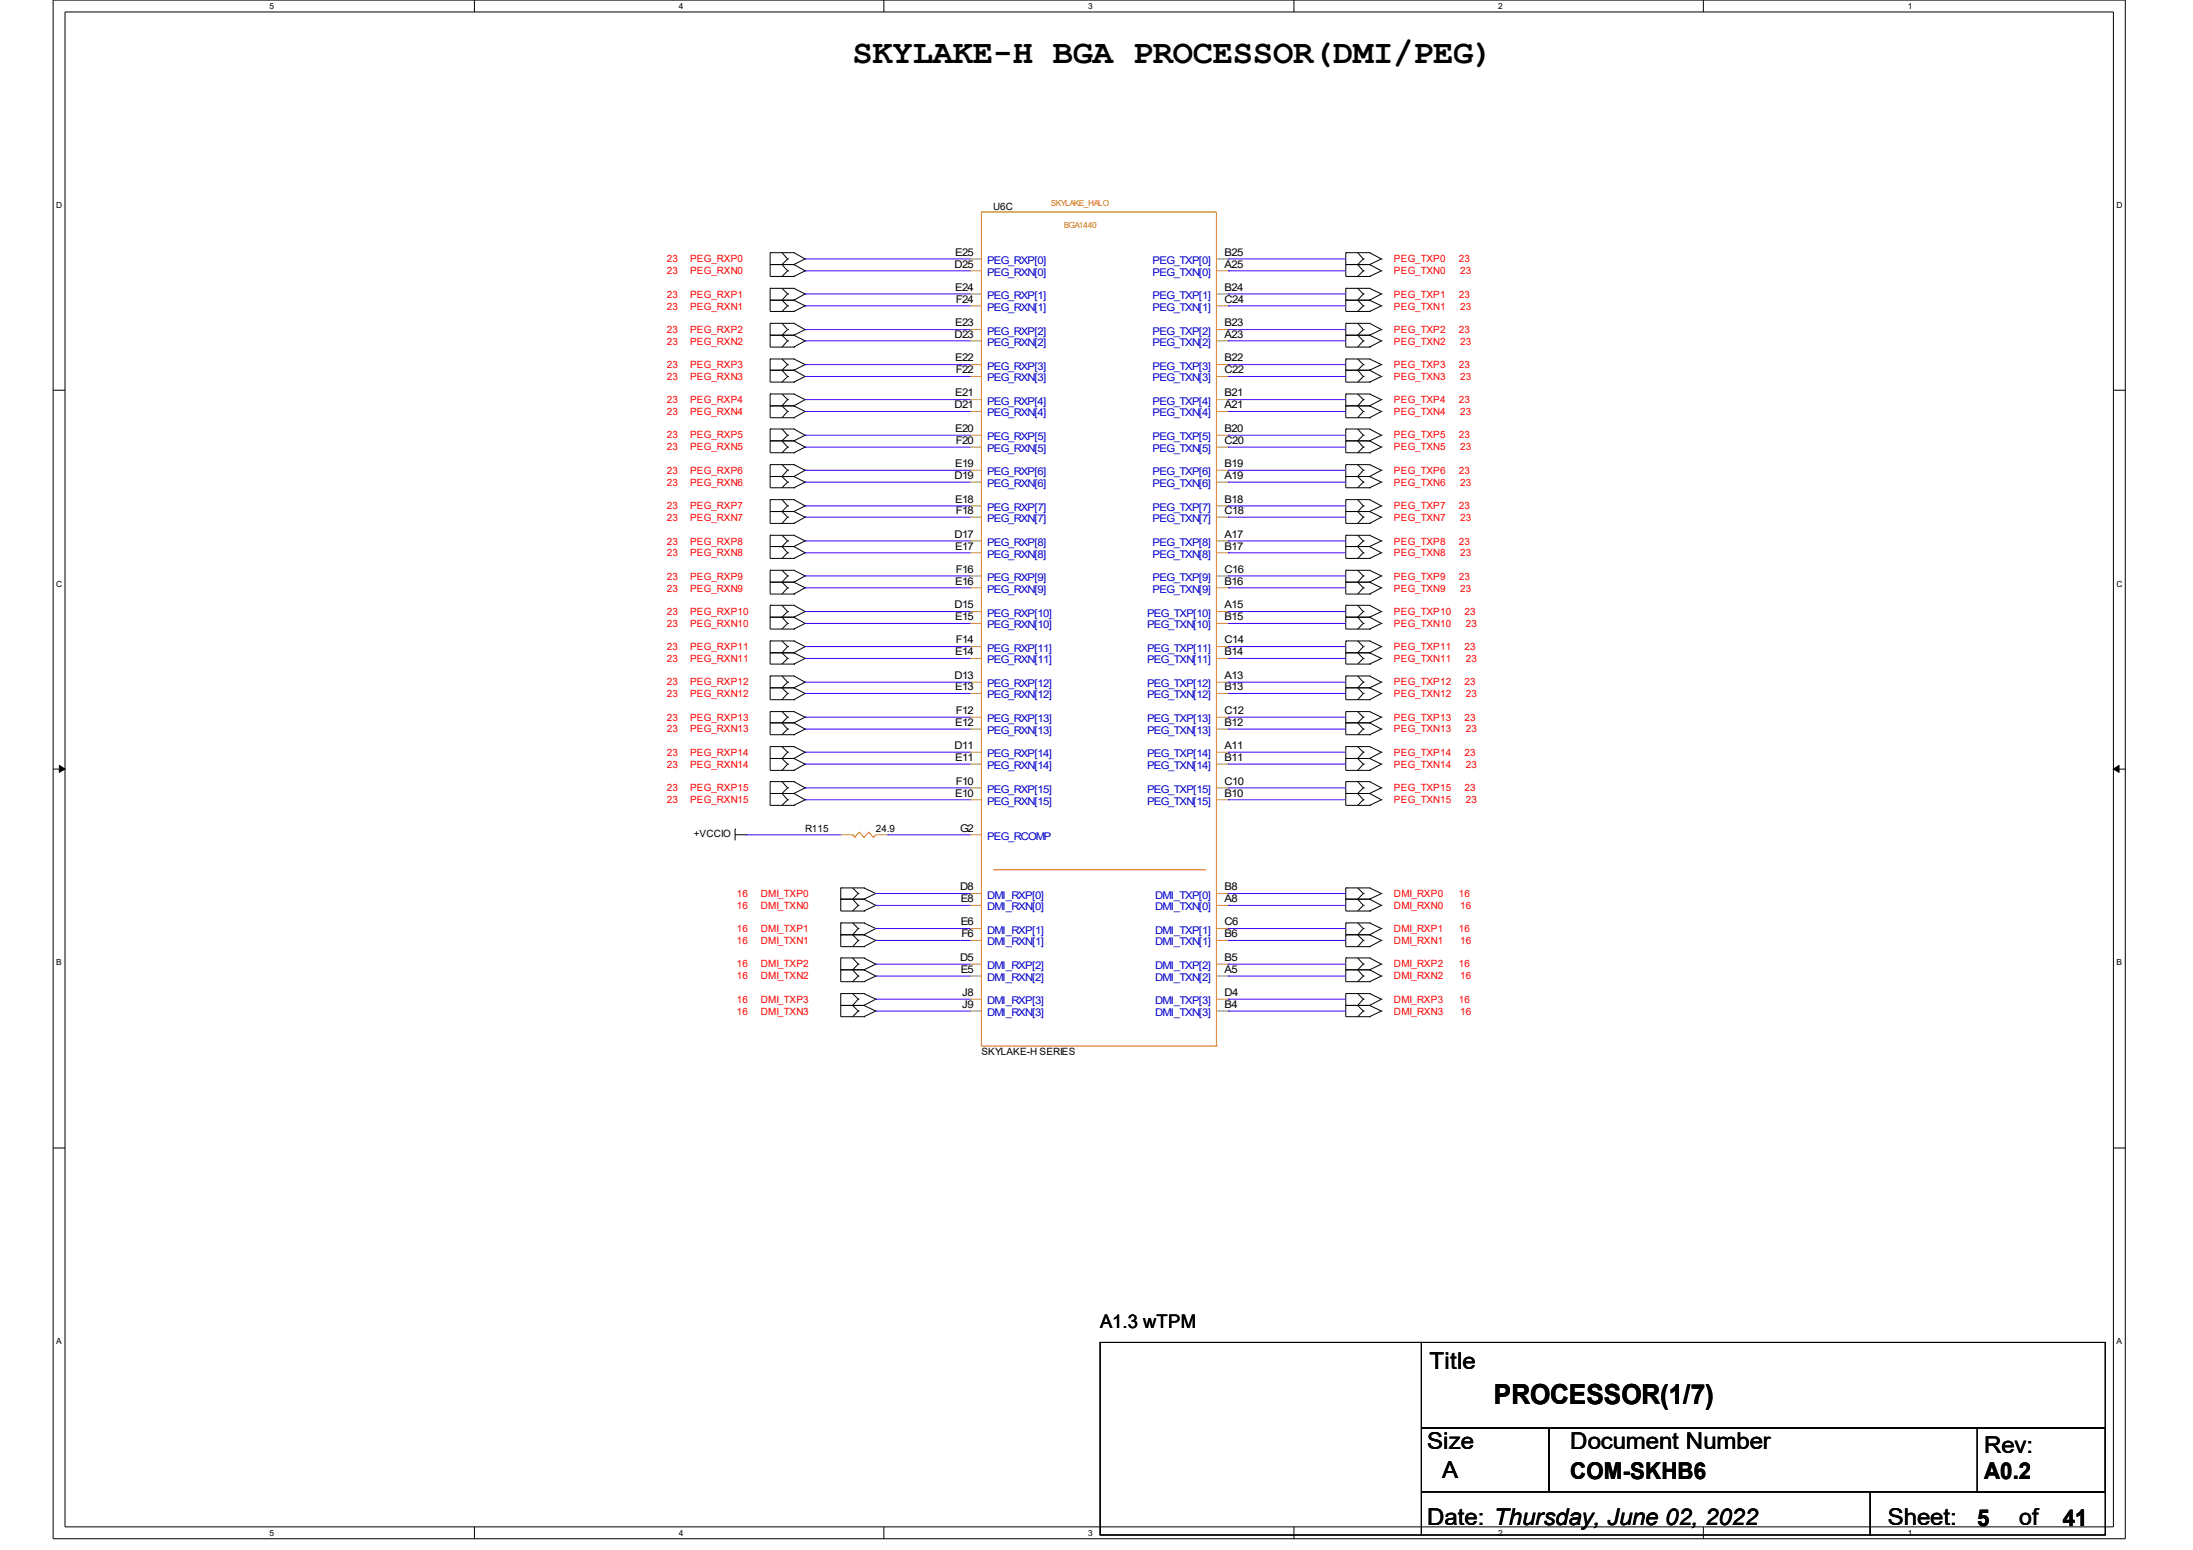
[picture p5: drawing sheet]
<svg xmlns="http://www.w3.org/2000/svg" width="297mm" height="210mm" viewBox="0 0 297 210" stroke-linecap="round" stroke-linejoin="round" font-family="sans-serif">
<defs><g id="words">
<text font-size="4.6" x="115.5" y="8.6">SKYLAKE-H BGA PROCESSOR(DMI/PEG)</text>
<text font-size="3.7" x="202.4" y="190.1">PROCESSOR(1/7)</text>
<g font-size="3.1">
<text x="193.6" y="185.3">Title</text>
<text x="193.3" y="196.3">Size</text>
<text x="212.7" y="196.3">Document Number</text>
<text x="268.7" y="196.8">Rev:</text>
<text x="195.3" y="200.2">A</text>
<text x="212.7" y="200.3">COM-SKHB6</text>
<text x="268.7" y="200.3">A0.2</text>
<text x="193.3" y="206.5">Date: Thursday, June 02, 2022</text>
<text x="255.7" y="206.5">Sheet:</text>
<text x="267.8" y="206.6">5</text>
<text x="273.5" y="206.5">of</text>
<text x="279.4" y="206.6">41</text>
</g>
<text font-size="2.5" x="149" y="179.8">A1.3 wTPM</text>
<g font-size="1.4">
<text x="134.5" y="28.4">U6C</text>
<text x="129.4" y="34.6">E25</text>
<text x="165.9" y="34.6">B25</text>
<text x="129.3" y="36.3">D25</text>
<text x="129.4" y="39.4">E24</text>
<text x="129.5" y="41">F24</text>
<text x="165.9" y="36.3">A25</text>
<text x="165.9" y="39.4">B24</text>
<text x="165.9" y="41">C24</text>
<text x="129.3" y="45.7">D23</text>
<text x="129.4" y="44.2">E23</text>
<text x="165.9" y="45.7">A23</text>
<text x="165.9" y="44.2">B23</text>
<text x="129.4" y="49">E22</text>
<text x="129.4" y="53.7">E21</text>
<text x="129.5" y="50.6">F22</text>
<text x="165.9" y="50.6">C22</text>
<text x="165.9" y="49">B22</text>
<text x="165.9" y="53.7">B21</text>
<text x="129.3" y="55.3">D21</text>
<text x="129.4" y="58.5">E20</text>
<text x="165.9" y="55.3">A21</text>
<text x="165.9" y="58.5">B20</text>
<text x="129.3" y="64.9">D19</text>
<text x="129.4" y="63.3">E19</text>
<text x="129.5" y="60.1">F20</text>
<text x="165.9" y="60.1">C20</text>
<text x="165.9" y="64.9">A19</text>
<text x="165.9" y="63.3">B19</text>
<text x="129.4" y="68.1">E18</text>
<text x="129.5" y="69.6">F18</text>
<text x="165.9" y="68.1">B18</text>
<text x="165.9" y="69.6">C18</text>
<text x="129.3" y="72.8">D17</text>
<text x="129.4" y="74.4">E17</text>
<text x="129.5" y="77.6">F16</text>
<text x="165.9" y="72.8">A17</text>
<text x="165.9" y="77.6">C16</text>
<text x="165.9" y="74.4">B17</text>
<text x="129.3" y="82.4">D15</text>
<text x="129.4" y="79.2">E16</text>
<text x="165.9" y="82.4">A15</text>
<text x="165.9" y="79.2">B16</text>
<text x="129.4" y="84">E15</text>
<text x="129.4" y="88.7">E14</text>
<text x="129.5" y="87.1">F14</text>
<text x="165.9" y="84">B15</text>
<text x="165.9" y="87.1">C14</text>
<text x="165.9" y="88.7">B14</text>
<text x="129.3" y="92">D13</text>
<text x="129.4" y="93.5">E13</text>
<text x="165.9" y="93.5">B13</text>
<text x="165.9" y="92">A13</text>
<text x="129.3" y="101.4">D11</text>
<text x="129.4" y="98.3">E12</text>
<text x="129.5" y="96.7">F12</text>
<text x="165.9" y="98.3">B12</text>
<text x="165.9" y="96.7">C12</text>
<text x="165.9" y="101.4">A11</text>
<text x="129.4" y="107.9">E10</text>
<text x="129.4" y="103.1">E11</text>
<text x="129.5" y="106.3">F10</text>
<text x="165.9" y="103.1">B11</text>
<text x="165.9" y="106.3">C10</text>
<text x="165.9" y="107.9">B10</text>
<text x="94" y="113.4">+VCCIO</text>
<text x="109.1" y="112.7">R115</text>
<text x="118.6" y="112.7">24.9</text>
<text x="130" y="112.6">G2</text>
<text x="130" y="120.6">D8</text>
<text x="130.1" y="125.3">E6</text>
<text x="130.1" y="122.2">E8</text>
<text x="165.9" y="125.3">C6</text>
<text x="165.9" y="122.2">A8</text>
<text x="165.9" y="120.6">B8</text>
<text x="130" y="130.1">D5</text>
<text x="130.1" y="131.8">E5</text>
<text x="130.2" y="126.9">F6</text>
<text x="165.9" y="131.8">A5</text>
<text x="165.9" y="130.1">B5</text>
<text x="165.9" y="126.9">B6</text>
<text x="130.3" y="134.9">J8</text>
<text x="130.3" y="136.5">J9</text>
<text x="165.9" y="136.5">B4</text>
<text x="165.9" y="134.9">D4</text>
<text x="132.9" y="142.9">SKYLAKE-H SERIES</text>
</g>
<g font-size="1.4" fill="#f00">
<text x="90.3" y="35.5">23</text>
<text x="93.5" y="35.5">PEG_RXP0</text>
<text x="188.8" y="35.5">PEG_TXP0</text>
<text x="197.6" y="35.5">23</text>
<text x="90.3" y="37.1">23</text>
<text x="90.3" y="40.3">23</text>
<text x="90.3" y="41.9">23</text>
<text x="93.5" y="37.1">PEG_RXN0</text>
<text x="93.5" y="40.3">PEG_RXP1</text>
<text x="93.5" y="41.9">PEG_RXN1</text>
<text x="188.8" y="37.1">PEG_TXN0</text>
<text x="188.8" y="40.3">PEG_TXP1</text>
<text x="188.8" y="41.9">PEG_TXN1</text>
<text x="197.6" y="40.3">23</text>
<text x="197.8" y="37.1">23</text>
<text x="197.8" y="41.9">23</text>
<text x="90.3" y="45.1">23</text>
<text x="90.3" y="46.7">23</text>
<text x="93.5" y="45.1">PEG_RXP2</text>
<text x="93.5" y="46.7">PEG_RXN2</text>
<text x="188.8" y="45.1">PEG_TXP2</text>
<text x="188.8" y="46.7">PEG_TXN2</text>
<text x="197.6" y="45.1">23</text>
<text x="197.8" y="46.7">23</text>
<text x="90.3" y="49.9">23</text>
<text x="90.3" y="51.4">23</text>
<text x="93.5" y="49.9">PEG_RXP3</text>
<text x="93.5" y="51.4">PEG_RXN3</text>
<text x="188.8" y="49.9">PEG_TXP3</text>
<text x="188.8" y="51.4">PEG_TXN3</text>
<text x="197.6" y="49.9">23</text>
<text x="197.8" y="51.4">23</text>
<text x="90.3" y="54.6">23</text>
<text x="90.3" y="56.2">23</text>
<text x="90.3" y="59.4">23</text>
<text x="93.5" y="54.6">PEG_RXP4</text>
<text x="93.5" y="56.2">PEG_RXN4</text>
<text x="93.5" y="59.4">PEG_RXP5</text>
<text x="188.8" y="54.6">PEG_TXP4</text>
<text x="188.8" y="56.2">PEG_TXN4</text>
<text x="188.8" y="59.4">PEG_TXP5</text>
<text x="197.6" y="54.6">23</text>
<text x="197.6" y="59.4">23</text>
<text x="197.8" y="56.2">23</text>
<text x="90.3" y="61">23</text>
<text x="90.3" y="64.2">23</text>
<text x="90.3" y="65.8">23</text>
<text x="93.5" y="61">PEG_RXN5</text>
<text x="93.5" y="64.2">PEG_RXP6</text>
<text x="93.5" y="65.8">PEG_RXN6</text>
<text x="188.8" y="61">PEG_TXN5</text>
<text x="188.8" y="64.2">PEG_TXP6</text>
<text x="188.8" y="65.8">PEG_TXN6</text>
<text x="197.6" y="64.2">23</text>
<text x="197.8" y="61">23</text>
<text x="197.8" y="65.8">23</text>
<text x="90.3" y="68.9">23</text>
<text x="90.3" y="70.5">23</text>
<text x="93.5" y="68.9">PEG_RXP7</text>
<text x="93.5" y="70.5">PEG_RXN7</text>
<text x="188.8" y="68.9">PEG_TXP7</text>
<text x="188.8" y="70.5">PEG_TXN7</text>
<text x="197.6" y="68.9">23</text>
<text x="197.8" y="70.5">23</text>
<text x="90.3" y="73.8">23</text>
<text x="90.3" y="75.3">23</text>
<text x="93.5" y="73.8">PEG_RXP8</text>
<text x="93.5" y="75.3">PEG_RXN8</text>
<text x="188.8" y="73.8">PEG_TXP8</text>
<text x="188.8" y="75.3">PEG_TXN8</text>
<text x="197.6" y="73.8">23</text>
<text x="197.8" y="75.3">23</text>
<text x="90.3" y="78.5">23</text>
<text x="90.3" y="80.1">23</text>
<text x="90.3" y="83.2">23</text>
<text x="93.5" y="78.5">PEG_RXP9</text>
<text x="93.5" y="80.1">PEG_RXN9</text>
<text x="93.5" y="83.2">PEG_RXP10</text>
<text x="188.8" y="78.5">PEG_TXP9</text>
<text x="188.8" y="80.1">PEG_TXN9</text>
<text x="188.8" y="83.2">PEG_TXP10</text>
<text x="197.6" y="78.5">23</text>
<text x="197.8" y="80.1">23</text>
<text x="198.4" y="83.2">23</text>
<text x="90.3" y="84.9">23</text>
<text x="90.3" y="88.1">23</text>
<text x="90.3" y="89.7">23</text>
<text x="93.5" y="84.9">PEG_RXN10</text>
<text x="93.5" y="88.1">PEG_RXP11</text>
<text x="93.5" y="89.7">PEG_RXN11</text>
<text x="188.8" y="84.9">PEG_TXN10</text>
<text x="188.8" y="88.1">PEG_TXP11</text>
<text x="188.8" y="89.7">PEG_TXN11</text>
<text x="198.4" y="88.1">23</text>
<text x="198.5" y="84.9">23</text>
<text x="198.5" y="89.7">23</text>
<text x="90.3" y="92.8">23</text>
<text x="90.3" y="94.4">23</text>
<text x="93.5" y="92.8">PEG_RXP12</text>
<text x="93.5" y="94.4">PEG_RXN12</text>
<text x="188.8" y="92.8">PEG_TXP12</text>
<text x="188.8" y="94.4">PEG_TXN12</text>
<text x="198.4" y="92.8">23</text>
<text x="198.5" y="94.4">23</text>
<text x="90.3" y="97.6">23</text>
<text x="90.3" y="99.2">23</text>
<text x="93.5" y="97.6">PEG_RXP13</text>
<text x="93.5" y="99.2">PEG_RXN13</text>
<text x="188.8" y="97.6">PEG_TXP13</text>
<text x="188.8" y="99.2">PEG_TXN13</text>
<text x="198.4" y="97.6">23</text>
<text x="198.5" y="99.2">23</text>
<text x="90.3" y="102.4">23</text>
<text x="90.3" y="104">23</text>
<text x="90.3" y="107.1">23</text>
<text x="93.5" y="102.4">PEG_RXP14</text>
<text x="93.5" y="104">PEG_RXN14</text>
<text x="93.5" y="107.1">PEG_RXP15</text>
<text x="188.8" y="102.4">PEG_TXP14</text>
<text x="188.8" y="104">PEG_TXN14</text>
<text x="188.8" y="107.1">PEG_TXP15</text>
<text x="198.4" y="102.4">23</text>
<text x="198.4" y="107.1">23</text>
<text x="198.5" y="104">23</text>
<text x="90.3" y="108.7">23</text>
<text x="93.5" y="108.7">PEG_RXN15</text>
<text x="188.8" y="108.7">PEG_TXN15</text>
<text x="198.5" y="108.7">23</text>
<text x="99.8" y="123">16</text>
<text x="99.8" y="121.5">16</text>
<text x="103" y="123">DMI_TXN0</text>
<text x="103" y="121.5">DMI_TXP0</text>
<text x="188.8" y="121.5">DMI_RXP0</text>
<text x="188.8" y="123">DMI_RXN0</text>
<text x="197.6" y="121.5">16</text>
<text x="197.8" y="123">16</text>
<text x="99.8" y="127.9">16</text>
<text x="99.8" y="126.3">16</text>
<text x="99.8" y="131">16</text>
<text x="103" y="127.9">DMI_TXN1</text>
<text x="103" y="126.3">DMI_TXP1</text>
<text x="103" y="131">DMI_TXP2</text>
<text x="188.8" y="126.3">DMI_RXP1</text>
<text x="188.8" y="127.9">DMI_RXN1</text>
<text x="188.8" y="131">DMI_RXP2</text>
<text x="197.6" y="126.3">16</text>
<text x="197.6" y="131">16</text>
<text x="197.8" y="127.9">16</text>
<text x="99.8" y="132.6">16</text>
<text x="99.8" y="137.4">16</text>
<text x="99.8" y="135.8">16</text>
<text x="103" y="132.6">DMI_TXN2</text>
<text x="103" y="137.4">DMI_TXN3</text>
<text x="103" y="135.8">DMI_TXP3</text>
<text x="188.8" y="132.6">DMI_RXN2</text>
<text x="188.8" y="135.8">DMI_RXP3</text>
<text x="188.8" y="137.4">DMI_RXN3</text>
<text x="197.6" y="135.8">16</text>
<text x="197.8" y="132.6">16</text>
<text x="197.8" y="137.4">16</text>
</g>
<g font-size="1.4" fill="#00c">
<text x="133.7" y="35.7">PEG_RXP[0]</text>
<text x="156.1" y="35.7">PEG_TXP[0]</text>
<text x="133.7" y="37.4">PEG_RXN[0]</text>
<text x="133.7" y="40.5">PEG_RXP[1]</text>
<text x="156.1" y="37.4">PEG_TXN[0]</text>
<text x="156.1" y="40.5">PEG_TXP[1]</text>
<text x="133.7" y="46.8">PEG_RXN[2]</text>
<text x="133.7" y="45.3">PEG_RXP[2]</text>
<text x="133.7" y="42.1">PEG_RXN[1]</text>
<text x="156.1" y="42.1">PEG_TXN[1]</text>
<text x="156.1" y="46.8">PEG_TXN[2]</text>
<text x="156.1" y="45.3">PEG_TXP[2]</text>
<text x="133.7" y="51.7">PEG_RXN[3]</text>
<text x="133.7" y="50.1">PEG_RXP[3]</text>
<text x="156.1" y="51.7">PEG_TXN[3]</text>
<text x="156.1" y="50.1">PEG_TXP[3]</text>
<text x="133.7" y="54.8">PEG_RXP[4]</text>
<text x="133.7" y="56.4">PEG_RXN[4]</text>
<text x="133.7" y="59.6">PEG_RXP[5]</text>
<text x="156.1" y="54.8">PEG_TXP[4]</text>
<text x="156.1" y="56.4">PEG_TXN[4]</text>
<text x="156.1" y="59.6">PEG_TXP[5]</text>
<text x="133.7" y="64.4">PEG_RXP[6]</text>
<text x="133.7" y="61.2">PEG_RXN[5]</text>
<text x="133.7" y="66">PEG_RXN[6]</text>
<text x="156.1" y="61.2">PEG_TXN[5]</text>
<text x="156.1" y="66">PEG_TXN[6]</text>
<text x="156.1" y="64.4">PEG_TXP[6]</text>
<text x="133.7" y="70.7">PEG_RXN[7]</text>
<text x="133.7" y="69.2">PEG_RXP[7]</text>
<text x="156.1" y="69.2">PEG_TXP[7]</text>
<text x="156.1" y="70.7">PEG_TXN[7]</text>
<text x="133.7" y="73.9">PEG_RXP[8]</text>
<text x="133.7" y="75.5">PEG_RXN[8]</text>
<text x="156.1" y="73.9">PEG_TXP[8]</text>
<text x="156.1" y="75.5">PEG_TXN[8]</text>
<text x="133.7" y="83.5">PEG_RXP[10]</text>
<text x="133.7" y="80.3">PEG_RXN[9]</text>
<text x="133.7" y="78.7">PEG_RXP[9]</text>
<text x="155.4" y="83.5">PEG_TXP[10]</text>
<text x="156.1" y="80.3">PEG_TXN[9]</text>
<text x="156.1" y="78.7">PEG_TXP[9]</text>
<text x="133.7" y="85.1">PEG_RXN[10]</text>
<text x="133.7" y="88.2">PEG_RXP[11]</text>
<text x="133.7" y="89.8">PEG_RXN[11]</text>
<text x="155.4" y="85.1">PEG_TXN[10]</text>
<text x="155.4" y="88.2">PEG_TXP[11]</text>
<text x="155.4" y="89.8">PEG_TXN[11]</text>
<text x="133.7" y="93.1">PEG_RXP[12]</text>
<text x="133.7" y="94.6">PEG_RXN[12]</text>
<text x="155.4" y="94.6">PEG_TXN[12]</text>
<text x="155.4" y="93.1">PEG_TXP[12]</text>
<text x="133.7" y="97.8">PEG_RXP[13]</text>
<text x="133.7" y="99.4">PEG_RXN[13]</text>
<text x="155.4" y="99.4">PEG_TXN[13]</text>
<text x="155.4" y="97.8">PEG_TXP[13]</text>
<text x="133.7" y="107.4">PEG_RXP[15]</text>
<text x="133.7" y="102.5">PEG_RXP[14]</text>
<text x="133.7" y="104.2">PEG_RXN[14]</text>
<text x="155.4" y="104.2">PEG_TXN[14]</text>
<text x="155.4" y="102.5">PEG_TXP[14]</text>
<text x="155.4" y="107.4">PEG_TXP[15]</text>
<text x="133.7" y="113.7">PEG_RCOMP</text>
<text x="133.7" y="109">PEG_RXN[15]</text>
<text x="155.4" y="109">PEG_TXN[15]</text>
<text x="133.7" y="121.7">DMI_RXP[0]</text>
<text x="133.7" y="123.3">DMI_RXN[0]</text>
<text x="156.5" y="123.3">DMI_TXN[0]</text>
<text x="156.5" y="121.7">DMI_TXP[0]</text>
<text x="133.7" y="131.2">DMI_RXP[2]</text>
<text x="133.7" y="126.4">DMI_RXP[1]</text>
<text x="133.7" y="128">DMI_RXN[1]</text>
<text x="156.5" y="131.2">DMI_TXP[2]</text>
<text x="156.5" y="126.4">DMI_TXP[1]</text>
<text x="156.5" y="128">DMI_TXN[1]</text>
<text x="133.7" y="136">DMI_RXP[3]</text>
<text x="133.7" y="137.6">DMI_RXN[3]</text>
<text x="133.7" y="132.9">DMI_RXN[2]</text>
<text x="156.5" y="137.6">DMI_TXN[3]</text>
<text x="156.5" y="136">DMI_TXP[3]</text>
<text x="156.5" y="132.9">DMI_TXN[2]</text>
</g>
<g font-size="1.1">
<text x="36.5" y="1.3">5</text>
<text x="91.9" y="1.3">4</text>
<text x="147.4" y="1.3">3</text>
<text x="202.9" y="1.3">2</text>
<text x="258.4" y="1.3">1</text>
<text x="7.6" y="28.2">D</text>
<text x="286.7" y="28.2">D</text>
<text x="7.6" y="79.4">C</text>
<text x="286.7" y="79.4">C</text>
<text x="7.6" y="130.7">B</text>
<text x="286.7" y="130.7">B</text>
<text x="7.6" y="182">A</text>
<text x="286.7" y="182">A</text>
<text x="36.5" y="208">5</text>
<text x="91.9" y="208">4</text>
<text x="147.4" y="208">3</text>
<text x="202.9" y="208">2</text>
<text x="258.4" y="208">1</text>
</g>
<g font-size="1.1" fill="#cc8006">
<text x="142.3" y="28">SKYLAKE_HALO</text>
<text x="144.1" y="30.8">BGA1440</text>
</g>
</g></defs>
<path d="M7.2 0h280.7v208.4h-280.7zM8.8 1.6h277.5v205.2h-277.5z" fill="none" stroke="#000" stroke-width=".14"/>
<g fill="#fff">
<path d="M36.5 .3h.5v1.2h-.5z"/>
<path d="M36.5 207h.5v1.2h-.5z"/>
</g>
<path d="M64.3 0v1.6M64.3 206.8v1.6" fill="none" stroke="#000" stroke-width=".14"/>
<g fill="#fff">
<path d="M91.9 .3h.6v1.2h-.6z"/>
<path d="M91.9 207h.6v1.2h-.6z"/>
</g>
<path d="M119.7 0v1.6M119.7 206.8v1.6" fill="none" stroke="#000" stroke-width=".14"/>
<g fill="#fff">
<path d="M147.4 .3h.5v1.2h-.5z"/>
<path d="M147.4 207h.5v1.2h-.5z"/>
</g>
<path d="M175.3 0v1.6M175.3 206.8v1.6" fill="none" stroke="#000" stroke-width=".14"/>
<g fill="#fff">
<path d="M202.9 .3h.6v1.2h-.6z"/>
<path d="M202.9 207h.6v1.2h-.6z"/>
</g>
<path d="M230.7 0v1.6M230.7 206.8v1.6" fill="none" stroke="#000" stroke-width=".14"/>
<g fill="#fff">
<path d="M258.4 .3h.5v1.2h-.5z"/>
<path d="M258.4 207h.5v1.2h-.5z"/>
<path d="M7.6 27.2h.7v1.2h-.7z"/>
<path d="M286.7 27.2h.7v1.2h-.7z"/>
<path d="M7.6 78.4h.7v1.2h-.7z"/>
<path d="M286.7 78.4h.7v1.2h-.7z"/>
</g>
<path d="M7.2 52.8h1.6M286.3 52.8h1.6" fill="none" stroke="#000" stroke-width=".14"/>
<g fill="#fff">
<path d="M7.6 129.7h.6v1.2h-.6z"/>
<path d="M286.7 129.7h.6v1.2h-.6z"/>
</g>
<path d="M7.2 104.2h1.6M286.3 104.2h1.6" fill="none" stroke="#000" stroke-width=".14"/>
<path d="M8 103.6l.8 .6-.8 .4zM286.3 104.2l.7-.6v1z" fill="#000" stroke="#000" stroke-width=".14"/>
<g fill="#fff">
<path d="M7.6 181h.5v1.2h-.5z"/>
<path d="M286.7 181h.5v1.2h-.5z"/>
</g>
<g fill="none" stroke="#000" stroke-width=".14">
<path d="M104.3 34.2h.1M104.3 35.8h.1M104.3 39h.1M104.3 35.8h3.2M104.3 34.2h3.2M104.3 34.2v3.2h3.2M104.3 39v3.2h3.2M104.3 39h3.2M105.9 34.2l.8 .9M105.9 39l.8 .8M106.7 35.1h.1M106.7 36.7h.1"/>
<path d="M106.7 39.8h.1M106.7 35.1l-.8 .7 .8 .9M106.7 36.7l-.8 .7M106.7 39.8l-.8 .9 .8 .7M107.5 35.8h.1M107.5 34.2h.1M107.5 37.4h.1M107.5 39h.1M107.5 34.2l1.6 .9M107.5 35.8l1.6 .9M107.5 39l1.6 .8M109.1 35.1h.1"/>
<path d="M109.1 36.7h.1M109.1 39.8h.1M109.1 35.1l-1.6 .7M109.1 36.7l-1.6 .7M109.1 39.8l-1.6 .9M182.3 34.2h.1M182.3 35.8h.1M182.3 39h.1M182.3 35.8h3.2M182.3 34.2h3.2M182.3 34.2v3.2h3.2M182.3 39h3.2"/>
<path d="M182.3 39v3.2h3.2M183.9 34.2l.8 .9M183.9 39l.8 .8M184.7 35.1h.1M184.7 36.7h.1M184.7 39.8h.1M184.7 35.1l-.8 .7 .8 .9M184.7 36.7l-.8 .7M184.7 39.8l-.8 .9 .8 .7M185.5 35.8h.1M185.5 34.2h.1M185.5 37.4h.1"/>
<path d="M185.5 39h.1M185.5 34.2l1.6 .9M185.5 35.8l1.6 .9M185.5 39l1.6 .8M187.1 35.1h.1M187.1 36.7h.1M187.1 39.8h.1M187.1 35.1l-1.6 .7M187.1 36.7l-1.6 .7M187.1 39.8l-1.6 .9M104.3 40.7h.1M104.3 43.8h.1"/>
<path d="M104.3 45.4h.1M104.3 48.6h.1M104.3 50.1h.1M104.3 53.4h.1M104.3 55h.1M104.3 58.1h.1M104.3 59.7h.1M104.3 43.8v3.2h3.2M104.3 48.6v3.1h3.2M104.3 53.4v3.2h3.2M104.3 58.1v3.2h3.2M104.3 40.7h3.2"/>
<path d="M104.3 45.4h3.2M104.3 43.8h3.2M104.3 50.1h3.2M104.3 48.6h3.2M104.3 55h3.2M104.3 53.4h3.2M104.3 59.7h3.2M104.3 58.1h3.2M105.9 43.8l.8 .8M105.9 48.6l.8 .8M105.9 53.4l.8 .7M105.9 58.1l.8 .8"/>
<path d="M106.7 41.4h.1M106.7 44.6h.1M106.7 46.2h.1M106.7 49.4h.1M106.7 51h.1M106.7 54.1h.1M106.7 55.7h.1M106.7 58.9h.1M106.7 41.4l-.8 .8M106.7 44.6l-.8 .8 .8 .8M106.7 46.2l-.8 .8M106.7 49.4l-.8 .7 .8 .9"/>
<path d="M106.7 51l-.8 .7M106.7 54.1l-.8 .9 .8 .7M106.7 55.7l-.8 .9M106.7 58.9l-.8 .8 .8 .9M107.5 40.7h.1M107.5 42.2h.1M107.5 45.4h.1M107.5 43.8h.1M107.5 47h.1M107.5 50.1h.1M107.5 48.6h.1M107.5 51.7h.1"/>
<path d="M107.5 55h.1M107.5 53.4h.1M107.5 56.6h.1M107.5 59.7h.1M107.5 58.1h.1M107.5 40.7l1.6 .7M107.5 43.8l1.6 .8M107.5 45.4l1.6 .8M107.5 48.6l1.6 .8M107.5 50.1l1.6 .9M107.5 53.4l1.6 .7M107.5 55l1.6 .7"/>
<path d="M107.5 58.1l1.6 .8M107.5 59.7l1.6 .9M109.1 41.4h.1M109.1 44.6h.1M109.1 46.2h.1M109.1 49.4h.1M109.1 51h.1M109.1 54.1h.1M109.1 55.7h.1M109.1 58.9h.1M109.1 41.4l-1.6 .8M109.1 44.6l-1.6 .8"/>
<path d="M109.1 46.2l-1.6 .8M109.1 49.4l-1.6 .7M109.1 51l-1.6 .7M109.1 54.1l-1.6 .9M109.1 55.7l-1.6 .9M109.1 58.9l-1.6 .8M182.3 40.7h.1M182.3 43.8h.1M182.3 45.4h.1M182.3 48.6h.1M182.3 50.1h.1M182.3 53.4h.1"/>
<path d="M182.3 55h.1M182.3 58.1h.1M182.3 59.7h.1M182.3 40.7h3.2M182.3 45.4h3.2M182.3 43.8h3.2M182.3 43.8v3.2h3.2M182.3 50.1h3.2M182.3 48.6h3.2M182.3 48.6v3.1h3.2M182.3 55h3.2M182.3 53.4h3.2"/>
<path d="M182.3 53.4v3.2h3.2M182.3 59.7h3.2M182.3 58.1h3.2M182.3 58.1v3.2h3.2M183.9 43.8l.8 .8M183.9 48.6l.8 .8M183.9 53.4l.8 .7M183.9 58.1l.8 .8M184.7 41.4h.1M184.7 44.6h.1M184.7 46.2h.1M184.7 49.4h.1"/>
<path d="M184.7 51h.1M184.7 54.1h.1M184.7 55.7h.1M184.7 58.9h.1M184.7 41.4l-.8 .8M184.7 44.6l-.8 .8 .8 .8M184.7 46.2l-.8 .8M184.7 49.4l-.8 .7 .8 .9M184.7 51l-.8 .7M184.7 54.1l-.8 .9 .8 .7M184.7 55.7l-.8 .9M184.7 58.9l-.8 .8 .8 .9"/>
<path d="M185.5 40.7h.1M185.5 42.2h.1M185.5 45.4h.1M185.5 43.8h.1M185.5 47h.1M185.5 50.1h.1M185.5 48.6h.1M185.5 51.7h.1M185.5 55h.1M185.5 53.4h.1M185.5 56.6h.1M185.5 59.7h.1"/>
<path d="M185.5 58.1h.1M185.5 40.7l1.6 .7M185.5 43.8l1.6 .8M185.5 45.4l1.6 .8M185.5 48.6l1.6 .8M185.5 50.1l1.6 .9M185.5 53.4l1.6 .7M185.5 55l1.6 .7M185.5 58.1l1.6 .8M185.5 59.7l1.6 .9M187.1 41.4h.1M187.1 44.6h.1"/>
<path d="M187.1 46.2h.1M187.1 49.4h.1M187.1 51h.1M187.1 54.1h.1M187.1 55.7h.1M187.1 58.9h.1M187.1 41.4l-1.6 .8M187.1 44.6l-1.6 .8M187.1 46.2l-1.6 .8M187.1 49.4l-1.6 .7M187.1 51l-1.6 .7M187.1 54.1l-1.6 .9"/>
<path d="M187.1 55.7l-1.6 .9M187.1 58.9l-1.6 .8M104.3 62.9h.1M104.3 64.5h.1M104.3 67.7h.1M104.3 69.3h.1M104.3 72.5h.1M104.3 74h.1M104.3 77.2h.1M104.3 78.8h.1M104.3 62.9v3.2h3.2M104.3 67.7v3.2h3.2"/>
<path d="M104.3 72.5v3.1h3.2M104.3 77.2v3.2h3.2M104.3 64.5h3.2M104.3 62.9h3.2M104.3 69.3h3.2M104.3 67.7h3.2M104.3 74h3.2M104.3 72.5h3.2M104.3 78.8h3.2M104.3 77.2h3.2M105.9 62.9l.8 .8M105.9 67.7l.8 .8"/>
<path d="M105.9 72.5l.8 .8M105.9 77.2l.8 .8M106.7 60.6h.1M106.7 63.7h.1M106.7 65.3h.1M106.7 68.5h.1M106.7 70h.1M106.7 73.3h.1M106.7 74.9h.1M106.7 78h.1M106.7 79.6h.1M106.7 60.6l-.8 .7"/>
<path d="M106.7 63.7l-.8 .8 .8 .8M106.7 65.3l-.8 .8M106.7 68.5l-.8 .8 .8 .7M106.7 70l-.8 .9M106.7 73.3l-.8 .7 .8 .9M106.7 74.9l-.8 .7M106.7 78l-.8 .8 .8 .8M106.7 79.6l-.8 .8M107.5 61.3h.1M107.5 64.5h.1M107.5 62.9h.1M107.5 66.1h.1"/>
<path d="M107.5 69.3h.1M107.5 67.7h.1M107.5 70.9h.1M107.5 74h.1M107.5 72.5h.1M107.5 75.6h.1M107.5 78.8h.1M107.5 77.2h.1M107.5 62.9l1.6 .8M107.5 64.5l1.6 .8M107.5 67.7l1.6 .8M107.5 69.3l1.6 .7"/>
<path d="M107.5 72.5l1.6 .8M107.5 74l1.6 .9M107.5 77.2l1.6 .8M107.5 78.8l1.6 .8M109.1 60.6h.1M109.1 63.7h.1M109.1 65.3h.1M109.1 68.5h.1M109.1 70h.1M109.1 73.3h.1M109.1 74.9h.1M109.1 78h.1"/>
<path d="M109.1 79.6h.1M109.1 60.6l-1.6 .7M109.1 63.7l-1.6 .8M109.1 65.3l-1.6 .8M109.1 68.5l-1.6 .8M109.1 70l-1.6 .9M109.1 73.3l-1.6 .7M109.1 74.9l-1.6 .7M109.1 78l-1.6 .8M109.1 79.6l-1.6 .8M182.3 62.9h.1M182.3 64.5h.1"/>
<path d="M182.3 67.7h.1M182.3 69.3h.1M182.3 72.5h.1M182.3 74h.1M182.3 77.2h.1M182.3 78.8h.1M182.3 64.5h3.2M182.3 62.9h3.2M182.3 62.9v3.2h3.2M182.3 69.3h3.2M182.3 67.7h3.2M182.3 67.7v3.2h3.2"/>
<path d="M182.3 74h3.2M182.3 72.5h3.2M182.3 72.5v3.1h3.2M182.3 78.8h3.2M182.3 77.2h3.2M182.3 77.2v3.2h3.2M183.9 62.9l.8 .8M183.9 67.7l.8 .8M183.9 72.5l.8 .8M183.9 77.2l.8 .8M184.7 60.6h.1M184.7 63.7h.1"/>
<path d="M184.7 65.3h.1M184.7 68.5h.1M184.7 70h.1M184.7 73.3h.1M184.7 74.9h.1M184.7 78h.1M184.7 79.6h.1M184.7 60.6l-.8 .7M184.7 63.7l-.8 .8 .8 .8M184.7 65.3l-.8 .8M184.7 68.5l-.8 .8 .8 .7M184.7 70l-.8 .9"/>
<path d="M184.7 73.3l-.8 .7 .8 .9M184.7 74.9l-.8 .7M184.7 78l-.8 .8 .8 .8M184.7 79.6l-.8 .8M185.5 61.3h.1M185.5 64.5h.1M185.5 62.9h.1M185.5 66.1h.1M185.5 69.3h.1M185.5 67.7h.1M185.5 70.9h.1M185.5 74h.1"/>
<path d="M185.5 72.5h.1M185.5 75.6h.1M185.5 78.8h.1M185.5 77.2h.1M185.5 62.9l1.6 .8M185.5 64.5l1.6 .8M185.5 67.7l1.6 .8M185.5 69.3l1.6 .7M185.5 72.5l1.6 .8M185.5 74l1.6 .9M185.5 77.2l1.6 .8M185.5 78.8l1.6 .8"/>
<path d="M187.1 60.6h.1M187.1 63.7h.1M187.1 65.3h.1M187.1 68.5h.1M187.1 70h.1M187.1 73.3h.1M187.1 74.9h.1M187.1 78h.1M187.1 79.6h.1M187.1 60.6l-1.6 .7M187.1 63.7l-1.6 .8M187.1 65.3l-1.6 .8"/>
<path d="M187.1 68.5l-1.6 .8M187.1 70l-1.6 .9M187.1 73.3l-1.6 .7M187.1 74.9l-1.6 .7M187.1 78l-1.6 .8M187.1 79.6l-1.6 .8M104.3 82h.1M104.3 83.6h.1M104.3 86.8h.1M104.3 88.4h.1M104.3 91.5h.1M104.3 93.1h.1"/>
<path d="M104.3 96.4h.1M104.3 97.9h.1M104.3 82v3.2h3.2M104.3 86.8v3.1h3.2M104.3 91.5v3.3h3.2M104.3 96.4v3.1h3.2M104.3 83.6h3.2M104.3 82h3.2M104.3 88.4h3.2M104.3 86.8h3.2M104.3 93.1h3.2M104.3 91.5h3.2"/>
<path d="M104.3 97.9h3.2M104.3 96.4h3.2M105.9 82l.8 .8M105.9 86.8l.8 .8M105.9 91.5l.8 .9M105.9 96.4l.8 .7M106.7 82.8h.1M106.7 84.4h.1M106.7 87.6h.1M106.7 89.2h.1M106.7 92.4h.1M106.7 93.9h.1"/>
<path d="M106.7 97.1h.1M106.7 98.7h.1M106.7 82.8l-.8 .8 .8 .8M106.7 84.4l-.8 .8M106.7 87.6l-.8 .8 .8 .8M106.7 89.2l-.8 .7M106.7 92.4l-.8 .7 .8 .8M106.7 93.9l-.8 .9M106.7 97.1l-.8 .8 .8 .8M106.7 98.7l-.8 .8M107.5 80.4h.1M107.5 83.6h.1"/>
<path d="M107.5 82h.1M107.5 85.2h.1M107.5 88.4h.1M107.5 86.8h.1M107.5 89.9h.1M107.5 93.1h.1M107.5 91.5h.1M107.5 94.8h.1M107.5 97.9h.1M107.5 96.4h.1M107.5 99.5h.1M107.5 82l1.6 .8"/>
<path d="M107.5 83.6l1.6 .8M107.5 86.8l1.6 .8M107.5 88.4l1.6 .8M107.5 91.5l1.6 .9M107.5 93.1l1.6 .8M107.5 96.4l1.6 .7M107.5 97.9l1.6 .8M109.1 82.8h.1M109.1 84.4h.1M109.1 87.6h.1M109.1 89.2h.1M109.1 92.4h.1"/>
<path d="M109.1 93.9h.1M109.1 97.1h.1M109.1 98.7h.1M109.1 82.8l-1.6 .8M109.1 84.4l-1.6 .8M109.1 87.6l-1.6 .8M109.1 89.2l-1.6 .7M109.1 92.4l-1.6 .7M109.1 93.9l-1.6 .9M109.1 97.1l-1.6 .8M109.1 98.7l-1.6 .8M182.3 82h.1"/>
<path d="M182.3 83.6h.1M182.3 86.8h.1M182.3 88.4h.1M182.3 91.5h.1M182.3 93.1h.1M182.3 96.4h.1M182.3 97.9h.1M182.3 83.6h3.2M182.3 82h3.2M182.3 82v3.2h3.2M182.3 88.4h3.2M182.3 86.8h3.2"/>
<path d="M182.3 86.8v3.1h3.2M182.3 93.1h3.2M182.3 91.5h3.2M182.3 91.5v3.3h3.2M182.3 97.9h3.2M182.3 96.4h3.2M182.3 96.4v3.1h3.2M183.9 82l.8 .8M183.9 86.8l.8 .8M183.9 91.5l.8 .9M183.9 96.4l.8 .7M184.7 82.8h.1"/>
<path d="M184.7 84.4h.1M184.7 87.6h.1M184.7 89.2h.1M184.7 92.4h.1M184.7 93.9h.1M184.7 97.1h.1M184.7 98.7h.1M184.7 82.8l-.8 .8 .8 .8M184.7 84.4l-.8 .8M184.7 87.6l-.8 .8 .8 .8M184.7 89.2l-.8 .7M184.7 92.4l-.8 .7 .8 .8"/>
<path d="M184.7 93.9l-.8 .9M184.7 97.1l-.8 .8 .8 .8M184.7 98.7l-.8 .8M185.5 80.4h.1M185.5 83.6h.1M185.5 82h.1M185.5 85.2h.1M185.5 88.4h.1M185.5 86.8h.1M185.5 89.9h.1M185.5 93.1h.1M185.5 91.5h.1"/>
<path d="M185.5 94.8h.1M185.5 97.9h.1M185.5 96.4h.1M185.5 99.5h.1M185.5 82l1.6 .8M185.5 83.6l1.6 .8M185.5 86.8l1.6 .8M185.5 88.4l1.6 .8M185.5 91.5l1.6 .9M185.5 93.1l1.6 .8M185.5 96.4l1.6 .7M185.5 97.9l1.6 .8"/>
<path d="M187.1 82.8h.1M187.1 84.4h.1M187.1 87.6h.1M187.1 89.2h.1M187.1 92.4h.1M187.1 93.9h.1M187.1 97.1h.1M187.1 98.7h.1M187.1 82.8l-1.6 .8M187.1 84.4l-1.6 .8M187.1 87.6l-1.6 .8M187.1 89.2l-1.6 .7"/>
<path d="M187.1 92.4l-1.6 .7M187.1 93.9l-1.6 .9M187.1 97.1l-1.6 .8M187.1 98.7l-1.6 .8M99.6 112.3h.1M99.6 113h1.5M99.6 112.3v1.5M101.1 113h.1M104.3 101.1h.1M104.3 102.7h.1M104.3 105.8h.1M104.3 107.5h.1"/>
<path d="M104.3 101.1v3.2h3.2M104.3 105.8v3.3h3.2M104.3 102.7h3.2M104.3 101.1h3.2M104.3 107.5h3.2M104.3 105.8h3.2M105.9 101.1l.8 .8M105.9 105.8l.8 .9M106.7 101.9h.1M106.7 103.5h.1M106.7 106.7h.1M106.7 108.3h.1"/>
<path d="M106.7 101.9l-.8 .8 .8 .8M106.7 103.5l-.8 .8M106.7 106.7l-.8 .8 .8 .8M106.7 108.3l-.8 .8M107.5 102.7h.1M107.5 101.1h.1M107.5 104.3h.1M107.5 107.5h.1M107.5 105.8h.1M107.5 109.1h.1M107.5 101.1l1.6 .8M107.5 102.7l1.6 .8"/>
<path d="M107.5 105.8l1.6 .9M107.5 107.5l1.6 .8M109.1 101.9h.1M109.1 103.5h.1M109.1 106.7h.1M109.1 108.3h.1M109.1 101.9l-1.6 .8M109.1 103.5l-1.6 .8M109.1 106.7l-1.6 .8M109.1 108.3l-1.6 .8M182.3 101.1h.1M182.3 102.7h.1"/>
<path d="M182.3 105.8h.1M182.3 107.5h.1M182.3 102.7h3.2M182.3 101.1h3.2M182.3 101.1v3.2h3.2M182.3 107.5h3.2M182.3 105.8h3.2M182.3 105.8v3.3h3.2M183.9 101.1l.8 .8M183.9 105.8l.8 .9M184.7 101.9h.1M184.7 103.5h.1"/>
<path d="M184.7 106.7h.1M184.7 108.3h.1M184.7 101.9l-.8 .8 .8 .8M184.7 103.5l-.8 .8M184.7 106.7l-.8 .8 .8 .8M184.7 108.3l-.8 .8M185.5 102.7h.1M185.5 101.1h.1M185.5 104.3h.1M185.5 107.5h.1M185.5 105.8h.1M185.5 109.1h.1"/>
<path d="M185.5 101.1l1.6 .8M185.5 102.7l1.6 .8M185.5 105.8l1.6 .9M185.5 107.5l1.6 .8M187.1 101.9h.1M187.1 103.5h.1M187.1 106.7h.1M187.1 108.3h.1M187.1 101.9l-1.6 .8M187.1 103.5l-1.6 .8M187.1 106.7l-1.6 .8M187.1 108.3l-1.6 .8"/>
<path d="M113.9 121.8h.1M113.9 120.2h.1M113.9 126.6h.1M113.9 125h.1M113.9 131.3h.1M113.9 129.7h.1M113.9 136.2h.1M113.9 134.5h.1M113.9 121.8h3.1M113.9 120.2h3.1M113.9 120.2v3.2h3.1M113.9 126.6h3.1"/>
<path d="M113.9 125h3.1M113.9 125v3.2h3.1M113.9 131.3h3.1M113.9 129.7h3.1M113.9 129.7v3.2h3.1M113.9 136.2h3.1M113.9 134.5h3.1M113.9 134.5v3.2h3.1M115.5 120.2l.7 .8M115.5 125l.7 .7M115.5 129.7l.7 .9M115.5 134.5l.7 .8"/>
<path d="M116.2 122.6h.1M116.2 121h.1M116.2 127.4h.1M116.2 125.7h.1M116.2 132.2h.1M116.2 130.6h.1M116.2 136.9h.1M116.2 135.3h.1M116.2 136.9l-.7 .8M116.2 121l-.7 .8 .7 .8M116.2 122.6l-.7 .8M116.2 125.7l-.7 .9 .7 .8"/>
<path d="M116.2 127.4l-.7 .8M116.2 130.6l-.7 .7 .7 .9M116.2 132.2l-.7 .7M116.2 135.3l-.7 .9 .7 .7M117 123.4h.1M117 121.8h.1M117 120.2h.1M117 128.2h.1M117 126.6h.1M117 125h.1M117 132.9h.1M117 131.3h.1"/>
<path d="M117 129.7h.1M117 137.7h.1M117 136.2h.1M117 134.5h.1M117 121.8l1.6 .8M117 120.2l1.6 .8M117 126.6l1.6 .8M117 125l1.6 .7M117 131.3l1.6 .9M117 129.7l1.6 .9M117 136.2l1.6 .7M117 134.5l1.6 .8"/>
<path d="M118.6 122.6h.1M118.6 121h.1M118.6 127.4h.1M118.6 125.7h.1M118.6 132.2h.1M118.6 130.6h.1M118.6 136.9h.1M118.6 135.3h.1M118.6 122.6l-1.6 .8M118.6 121l-1.6 .8M118.6 127.4l-1.6 .8M118.6 125.7l-1.6 .9"/>
<path d="M118.6 132.2l-1.6 .7M118.6 130.6l-1.6 .7M118.6 136.9l-1.6 .8M118.6 135.3l-1.6 .9M182.3 120.2h.1M182.3 121.8h.1M182.3 125h.1M182.3 126.6h.1M182.3 129.7h.1M182.3 131.3h.1M182.3 134.5h.1M182.3 136.2h.1"/>
<path d="M182.3 120.2v3.2h3.2M182.3 125v3.2h3.2M182.3 129.7v3.2h3.2M182.3 134.5v3.2h3.2M182.3 121.8h3.2M182.3 120.2h3.2M182.3 126.6h3.2M182.3 125h3.2M182.3 131.3h3.2M182.3 129.7h3.2M182.3 136.2h3.2M182.3 134.5h3.2"/>
<path d="M183.9 120.2l.8 .8M183.9 125l.8 .7M183.9 129.7l.8 .9M183.9 134.5l.8 .8M184.7 121h.1M184.7 122.6h.1M184.7 125.7h.1M184.7 127.4h.1M184.7 130.6h.1M184.7 132.2h.1M184.7 135.3h.1M184.7 136.9h.1"/>
<path d="M184.7 121l-.8 .8 .8 .8M184.7 122.6l-.8 .8M184.7 125.7l-.8 .9 .8 .8M184.7 127.4l-.8 .8M184.7 130.6l-.8 .7 .8 .9M184.7 132.2l-.8 .7M184.7 135.3l-.8 .9 .8 .7M184.7 136.9l-.8 .8M185.5 121.8h.1M185.5 120.2h.1M185.5 123.4h.1M185.5 126.6h.1"/>
<path d="M185.5 125h.1M185.5 128.2h.1M185.5 131.3h.1M185.5 129.7h.1M185.5 132.9h.1M185.5 136.2h.1M185.5 134.5h.1M185.5 137.7h.1M185.5 120.2l1.6 .8M185.5 121.8l1.6 .8M185.5 125l1.6 .7M185.5 126.6l1.6 .8"/>
<path d="M185.5 129.7l1.6 .9M185.5 131.3l1.6 .9M185.5 134.5l1.6 .8M185.5 136.2l1.6 .7M187.1 121h.1M187.1 122.6h.1M187.1 125.7h.1M187.1 127.4h.1M187.1 130.6h.1M187.1 132.2h.1M187.1 135.3h.1M187.1 136.9h.1"/>
<path d="M187.1 121l-1.6 .8M187.1 122.6l-1.6 .8M187.1 125.7l-1.6 .9M187.1 127.4l-1.6 .8M187.1 130.6l-1.6 .7M187.1 132.2l-1.6 .7M187.1 135.3l-1.6 .9M187.1 136.9l-1.6 .8M7.2 155.5h1.6M286.3 155.5h1.6M149 181.8h43.5v26.1h-43.5zM192.5 193.4h17.3v8.6h-17.3z"/>
<path d="M192.5 181.8h92.7v11.6h-92.7zM209.8 193.4h75.4v8.6h-75.4zM267.8 193.4h17.4v8.6h-17.4zM192.5 202h60.8v5.9h-60.8zM253.3 202h31.9v5.9h-31.9z"/>
</g>
<g fill="none" stroke="#cc8006" stroke-width=".14">
<path d="M132.9 28.7h.1M132.9 28.7v113M132.9 28.7h31.9v113M115.5 113h.1M115.5 113l.2 .4M115.7 113.4h.1M116.4 112.7h.1M116.4 112.7l-.7 .7M116.4 112.7l.6 .7M117 113.4h.1M117.7 112.7h.1M117.7 112.7l.6 .7"/>
<path d="M117.7 112.7l-.7 .7M118.3 113.4h.1M118.6 113l-.3 .4M134.5 117.8h28.7M163.2 117.8h.1M132.9 141.7h.1M132.9 141.7h31.9M164.8 141.7h.1"/>
</g>
<g fill="none" stroke="#a84" stroke-width=".14">
<path d="M131.4 36.7h.1M131.4 39.8h.1M131.4 35.1h.1M131.4 36.7h1.5M131.4 39.8h1.5M131.4 35.1h1.5M164.8 36.7h1.6M164.8 39.8h1.6M164.8 35.1h1.6M166.4 35.1h.1M166.4 36.7h.1M166.4 39.8h.1"/>
<path d="M131.4 46.2h.1M131.4 44.6h.1M131.4 41.4h.1M131.4 51h.1M131.4 49.4h.1M131.4 54.1h.1M131.4 55.7h.1M131.4 58.9h.1M131.4 46.2h1.5M131.4 44.6h1.5M131.4 41.4h1.5M131.4 51h1.5"/>
<path d="M131.4 49.4h1.5M131.4 54.1h1.5M131.4 55.7h1.5M131.4 58.9h1.5M164.8 46.2h1.6M164.8 44.6h1.6M164.8 41.4h1.6M164.8 51h1.6M164.8 49.4h1.6M164.8 54.1h1.6M164.8 55.7h1.6M164.8 58.9h1.6"/>
<path d="M166.4 41.4h.1M166.4 46.2h.1M166.4 44.6h.1M166.4 51h.1M166.4 49.4h.1M166.4 54.1h.1M166.4 55.7h.1M166.4 58.9h.1M131.4 73.3h.1M131.4 70h.1M131.4 68.5h.1M131.4 63.7h.1"/>
<path d="M131.4 79.6h.1M131.4 74.9h.1M131.4 78h.1M131.4 60.6h.1M131.4 65.3h.1M131.4 73.3h1.5M131.4 70h1.5M131.4 68.5h1.5M131.4 63.7h1.5M131.4 60.6h1.5M131.4 65.3h1.5M131.4 79.6h1.5"/>
<path d="M131.4 74.9h1.5M131.4 78h1.5M164.8 73.3h1.6M164.8 70h1.6M164.8 68.5h1.6M164.8 63.7h1.6M164.8 60.6h1.6M164.8 65.3h1.6M164.8 79.6h1.6M164.8 74.9h1.6M164.8 78h1.6M166.4 60.6h.1"/>
<path d="M166.4 65.3h.1M166.4 63.7h.1M166.4 68.5h.1M166.4 73.3h.1M166.4 79.6h.1M166.4 78h.1M166.4 74.9h.1M166.4 70h.1M131.4 97.1h.1M131.4 82.8h.1M131.4 84.4h.1M131.4 87.6h.1"/>
<path d="M131.4 89.2h.1M131.4 92.4h.1M131.4 98.7h.1M131.4 93.9h.1M131.4 97.1h1.5M131.4 82.8h1.5M131.4 84.4h1.5M131.4 87.6h1.5M131.4 89.2h1.5M131.4 92.4h1.5M131.4 98.7h1.5M131.4 93.9h1.5"/>
<path d="M164.8 97.1h1.6M164.8 82.8h1.6M164.8 84.4h1.6M164.8 87.6h1.6M164.8 89.2h1.6M164.8 92.4h1.6M164.8 98.7h1.6M164.8 93.9h1.6M166.4 84.4h.1M166.4 82.8h.1M166.4 87.6h.1M166.4 89.2h.1"/>
<path d="M166.4 93.9h.1M166.4 92.4h.1M166.4 98.7h.1M166.4 97.1h.1M113.9 113h.1M113.9 113h1.6M118.6 113h1.6M120.2 113h.1M131.4 113h.1M131.4 106.7h.1M131.4 101.9h.1M131.4 108.3h.1"/>
<path d="M131.4 103.5h.1M131.4 113h1.5M131.4 106.7h1.5M131.4 101.9h1.5M131.4 108.3h1.5M131.4 103.5h1.5M164.8 106.7h1.6M164.8 101.9h1.6M164.8 108.3h1.6M164.8 103.5h1.6M166.4 103.5h.1M166.4 101.9h.1"/>
<path d="M166.4 106.7h.1M166.4 108.3h.1M131.4 135.3h.1M131.4 136.9h.1M131.4 132.2h.1M131.4 130.6h.1M131.4 125.7h.1M131.4 127.4h.1M131.4 121h.1M131.4 122.6h.1M131.4 136.9h1.5M131.4 135.3h1.5"/>
<path d="M131.4 132.2h1.5M131.4 130.6h1.5M131.4 125.7h1.5M131.4 127.4h1.5M131.4 122.6h1.5M131.4 121h1.5M164.8 136.9h1.6M164.8 135.3h1.6M164.8 132.2h1.6M164.8 130.6h1.6M164.8 125.7h1.6M164.8 127.4h1.6"/>
<path d="M164.8 122.6h1.6M164.8 121h1.6M166.4 136.9h.1M166.4 135.3h.1M166.4 132.2h.1M166.4 130.6h.1M166.4 125.7h.1M166.4 127.4h.1M166.4 122.6h.1M166.4 121h.1"/>
</g>
<g fill="none" stroke="#4200ff" stroke-width=".14">
<path d="M109.1 35.1h.1M109.1 36.7h.1M109.1 39.8h.1M109.1 35.1h22.3M109.1 36.7h22.3M109.1 39.8h22.3M166.4 35.1h.1M166.4 36.7h.1M166.4 39.8h.1M166.4 35.1h15.9M166.4 36.7h15.9M166.4 39.8h15.9"/>
<path d="M109.1 41.4h.1M109.1 44.6h.1M109.1 46.2h.1M109.1 49.4h.1M109.1 51h.1M109.1 54.1h.1M109.1 55.7h.1M109.1 58.9h.1M109.1 41.4h22.3M109.1 44.6h22.3M109.1 46.2h22.3M109.1 49.4h22.3"/>
<path d="M109.1 51h22.3M109.1 54.1h22.3M109.1 55.7h22.3M109.1 58.9h22.3M166.4 41.4h.1M166.4 44.6h.1M166.4 46.2h.1M166.4 49.4h.1M166.4 51h.1M166.4 54.1h.1M166.4 55.7h.1M166.4 58.9h.1"/>
<path d="M166.4 41.4h15.9M166.4 44.6h15.9M166.4 46.2h15.9M166.4 49.4h15.9M166.4 51h15.9M166.4 54.1h15.9M166.4 55.7h15.9M166.4 58.9h15.9M109.1 60.6h.1M109.1 63.7h.1M109.1 65.3h.1M109.1 68.5h.1"/>
<path d="M109.1 70h.1M109.1 73.3h.1M109.1 74.9h.1M109.1 78h.1M109.1 79.6h.1M109.1 60.6h22.3M109.1 63.7h22.3M109.1 65.3h22.3M109.1 68.5h22.3M109.1 70h22.3M109.1 73.3h22.3M109.1 74.9h22.3"/>
<path d="M109.1 78h22.3M109.1 79.6h22.3M166.4 60.6h.1M166.4 63.7h.1M166.4 65.3h.1M166.4 68.5h.1M166.4 70h.1M166.4 73.3h.1M166.4 74.9h.1M166.4 78h.1M166.4 79.6h.1M166.4 60.6h15.9"/>
<path d="M166.4 63.7h15.9M166.4 65.3h15.9M166.4 68.5h15.9M166.4 70h15.9M166.4 73.3h15.9M166.4 74.9h15.9M166.4 78h15.9M166.4 79.6h15.9M109.1 82.8h.1M109.1 84.4h.1M109.1 87.6h.1M109.1 89.2h.1"/>
<path d="M109.1 92.4h.1M109.1 93.9h.1M109.1 97.1h.1M109.1 98.7h.1M109.1 82.8h22.3M109.1 84.4h22.3M109.1 87.6h22.3M109.1 89.2h22.3M109.1 92.4h22.3M109.1 93.9h22.3M109.1 97.1h22.3M109.1 98.7h22.3"/>
<path d="M166.4 82.8h.1M166.4 84.4h.1M166.4 87.6h.1M166.4 89.2h.1M166.4 92.4h.1M166.4 93.9h.1M166.4 97.1h.1M166.4 98.7h.1M166.4 82.8h15.9M166.4 84.4h15.9M166.4 87.6h15.9M166.4 89.2h15.9"/>
<path d="M166.4 92.4h15.9M166.4 93.9h15.9M166.4 97.1h15.9M166.4 98.7h15.9M101.1 113h.1M101.1 113h12.8M109.1 101.9h.1M109.1 103.5h.1M109.1 106.7h.1M109.1 108.3h.1M109.1 101.9h22.3M109.1 103.5h22.3"/>
<path d="M109.1 106.7h22.3M109.1 108.3h22.3M120.2 113h.1M120.2 113h11.2M166.4 101.9h.1M166.4 103.5h.1M166.4 106.7h.1M166.4 108.3h.1M166.4 101.9h15.9M166.4 103.5h15.9M166.4 106.7h15.9M166.4 108.3h15.9"/>
<path d="M118.6 121h.1M118.6 122.6h.1M118.6 125.7h.1M118.6 127.4h.1M118.6 132.2h.1M118.6 130.6h.1M118.6 135.3h.1M118.6 136.9h.1M118.6 121h12.8M118.6 122.6h12.8M118.6 125.7h12.8M118.6 127.4h12.8"/>
<path d="M118.6 132.2h12.8M118.6 130.6h12.8M118.6 135.3h12.8M118.6 136.9h12.8M166.4 121h.1M166.4 122.6h.1M166.4 125.7h.1M166.4 127.4h.1M166.4 130.6h.1M166.4 132.2h.1M166.4 135.3h.1M166.4 136.9h.1"/>
<path d="M166.4 121h15.9M166.4 122.6h15.9M166.4 125.7h15.9M166.4 127.4h15.9M166.4 132.2h15.9M166.4 130.6h15.9M166.4 135.3h15.9M166.4 136.9h15.9"/>
</g>
<use href="#words"/>
</svg>
